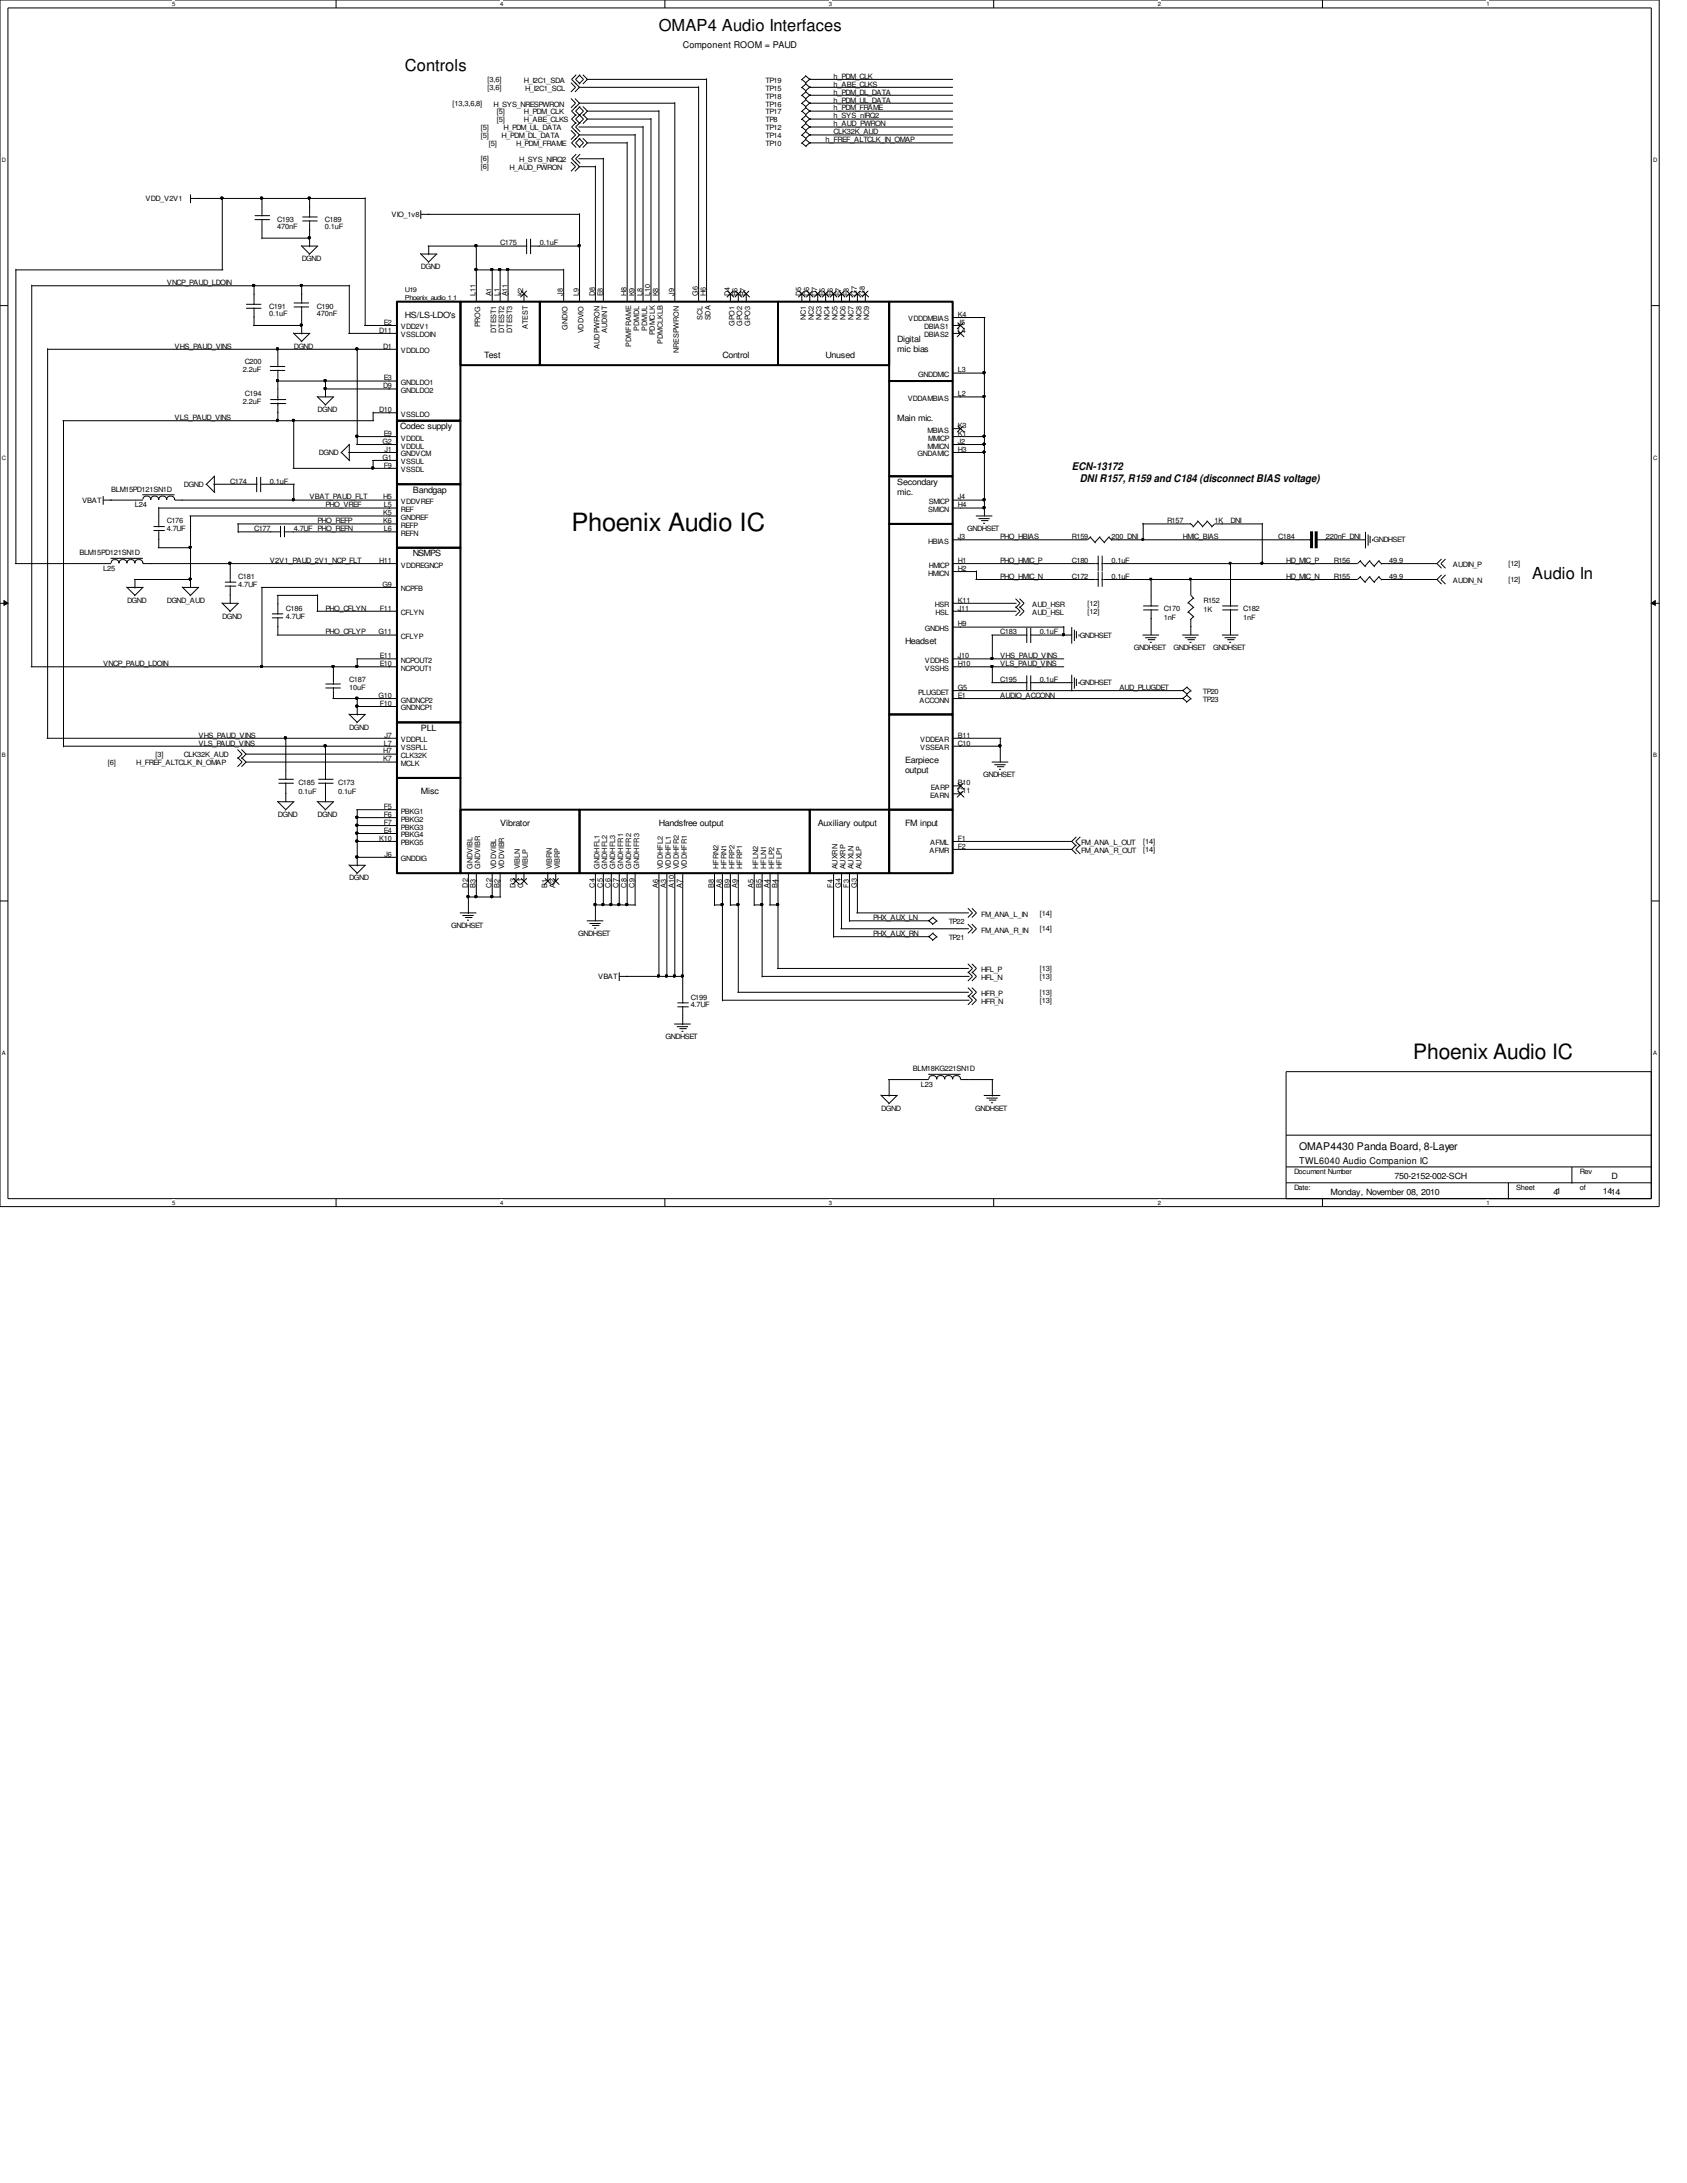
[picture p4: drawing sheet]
<svg xmlns="http://www.w3.org/2000/svg" width="216mm" height="279mm" viewBox="0 0 216 279" stroke-linecap="round" stroke-linejoin="round" font-family="sans-serif">
<defs><g id="words">
<text font-size="3.2" x="73.2" y="67.9">Phoenix Audio IC</text>
<text font-size="2.7" x="180.8" y="135.6">Phoenix Audio IC</text>
<g font-size="2.1">
<text x="84.3" y="4">OMAP4 Audio Interfaces</text>
<text x="51.8" y="9.1">Controls</text>
<text x="196.1" y="74.1">Audio In</text>
</g>
<g font-size="1.4">
<text x="137.2" y="60.2">ECN-13172</text>
<text x="138.2" y="61.7">DNI R157, R159 and C184 (disconnect BIAS voltage)</text>
<text x="166.3" y="147.2">OMAP4430 Panda Board, 8-Layer</text>
</g>
<g font-size="1.2">
<text x="87.4" y="6.2">Component ROOM = PAUD</text>
<text x="166.3" y="149">TWL6040 Audio Companion IC</text>
</g>
<g font-size="1.1">
<text x="51.8" y="40.7">HS/LS-LDO's</text>
<text x="62" y="45.8">Test</text>
<text x="92.5" y="45.8">Control</text>
<text x="105.7" y="45.8">Unused</text>
<text x="114.8" y="43.8">Digital</text>
<text x="114.8" y="45">mic bias</text>
<text x="114.8" y="53.9">Main mic.</text>
<text x="51.2" y="54.9">Codec supply</text>
<text x="52.8" y="63.1">Bandgap</text>
<text x="114.8" y="62.1">Secondary</text>
<text x="114.8" y="63.3">mic.</text>
<text x="52.8" y="71.2">NSMPS</text>
<text x="115.8" y="82.4">Headset</text>
<text x="53.8" y="93.6">PLL</text>
<text x="53.8" y="101.7">Misc</text>
<text x="115.8" y="97.6">Earpiece</text>
<text x="115.8" y="98.9">output</text>
<text x="64" y="105.7">Vibrator</text>
<text x="84.3" y="105.7">Handsfree output</text>
<text x="104.6" y="105.7">Auxiliary output</text>
<text x="115.8" y="105.7">FM input</text>
<text x="170.3" y="152.9">Monday, November 08, 2010</text>
<text x="178.5" y="150.9">750-2152-002-SCH</text>
<text x="198.8" y="152.9">41</text>
<text x="205.1" y="152.8">1414</text>
<text x="206.2" y="150.9">D</text>
</g>
<g font-size=".9">
<text x="62.4" y="11.5">[3,6]</text>
<text x="62.4" y="10.5">[3,6]</text>
<text x="67.1" y="10.6">H_I2C1_SDA</text>
<text x="67.2" y="11.6">H_I2C1_SCL</text>
<text x="98" y="11.6">TP15</text>
<text x="98" y="10.6">TP19</text>
<text x="106.7" y="11.1">h_ABE_CLKS</text>
<text x="106.7" y="10.1">h_PDM_CLK</text>
<text x="57.9" y="13.5">[13,3,6,8]</text>
<text x="61.6" y="16.6">[5]</text>
<text x="61.6" y="17.6">[5]</text>
<text x="63.2" y="13.6">H_SYS_NRESPWRON</text>
<text x="63.6" y="15.6">[5]</text>
<text x="63.6" y="14.6">[5]</text>
<text x="64.2" y="17.7">H_PDM_DL_DATA</text>
<text x="64.4" y="16.7">H_PDM_UL_DATA</text>
<text x="67.1" y="15.7">H_ABE_CLKS</text>
<text x="67.1" y="14.6">H_PDM_CLK</text>
<text x="98" y="15.7">TP8</text>
<text x="98" y="12.6">TP18</text>
<text x="98" y="17.7">TP14</text>
<text x="98" y="14.6">TP17</text>
<text x="98" y="16.7">TP12</text>
<text x="98" y="13.6">TP16</text>
<text x="106.7" y="17.2">CLK32K_AUD</text>
<text x="106.7" y="16.2">h_AUD_PWRON</text>
<text x="106.7" y="12.1">h_PDM_DL_DATA</text>
<text x="106.7" y="14.1">h_PDM_FRAME</text>
<text x="106.7" y="13.1">h_PDM_UL_DATA</text>
<text x="106.7" y="15.2">h_SYS_nIRQ2</text>
<text x="61.6" y="21.7">[6]</text>
<text x="61.6" y="20.7">[6]</text>
<text x="62.6" y="18.6">[5]</text>
<text x="65.2" y="21.8">H_AUD_PWRON</text>
<text x="66" y="18.7">H_PDM_FRAME</text>
<text x="66.5" y="20.7">H_SYS_NIRQ2</text>
<text x="98" y="18.7">TP10</text>
<text x="105.7" y="18.2">h_FREF_ALTCLK_IN_OMAP</text>
<text x="18.6" y="25.7">VDD_V2V1</text>
<text x="35.5" y="28.4">C193</text>
<text x="35.5" y="29.3">470nF</text>
<text x="41.6" y="28.4">C189</text>
<text x="41.6" y="29.3">0.1uF</text>
<text x="50.1" y="27.8">VIO_1v8</text>
<text x="38.6" y="33.4">DGND</text>
<text x="53.8" y="34.5">DGND</text>
<text x="64" y="31.4">C175</text>
<text x="69.1" y="31.4">0.1uF</text>
<text x="21.3" y="36.5">VNCP_PAUD_LDOIN</text>
<text x="34.5" y="39.5">C191</text>
<text x="34.5" y="40.5">0.1uF</text>
<text x="40.6" y="39.5">C190</text>
<text x="40.6" y="40.5">470nF</text>
<text x="49.1" y="41.6">E2</text>
<text x="60.9" y="37.9" transform="rotate(-90 60.9 37.9)">L11</text>
<text x="61.5" y="41.9" transform="rotate(-90 61.5 41.9)">PROG</text>
<text x="62.9" y="37.9" transform="rotate(-90 62.9 37.9)">A1</text>
<text x="63.9" y="37.9" transform="rotate(-90 63.9 37.9)">L1</text>
<text x="64.9" y="37.9" transform="rotate(-90 64.9 37.9)">A11</text>
<text x="67" y="37.9" transform="rotate(-90 67 37.9)">K2</text>
<text x="72.1" y="37.9" transform="rotate(-90 72.1 37.9)">J8</text>
<text x="74.1" y="37.9" transform="rotate(-90 74.1 37.9)">L9</text>
<text x="76.1" y="37.9" transform="rotate(-90 76.1 37.9)">D8</text>
<text x="77.1" y="37.9" transform="rotate(-90 77.1 37.9)">E8</text>
<text x="80.2" y="37.9" transform="rotate(-90 80.2 37.9)">H8</text>
<text x="81.2" y="37.9" transform="rotate(-90 81.2 37.9)">K9</text>
<text x="82.2" y="37.9" transform="rotate(-90 82.2 37.9)">L8</text>
<text x="83.2" y="37.9" transform="rotate(-90 83.2 37.9)">L10</text>
<text x="84.2" y="37.9" transform="rotate(-90 84.2 37.9)">K8</text>
<text x="86.3" y="37.9" transform="rotate(-90 86.3 37.9)">J9</text>
<text x="89.3" y="37.9" transform="rotate(-90 89.3 37.9)">G6</text>
<text x="89.9" y="40.9" transform="rotate(-90 89.9 40.9)">SCL</text>
<text x="90.3" y="37.9" transform="rotate(-90 90.3 37.9)">H6</text>
<text x="90.9" y="41" transform="rotate(-90 90.9 41)">SDA</text>
<text x="93.4" y="37.9" transform="rotate(-90 93.4 37.9)">D4</text>
<text x="94" y="41.7" transform="rotate(-90 94 41.7)">GPO1</text>
<text x="94.4" y="37.9" transform="rotate(-90 94.4 37.9)">B6</text>
<text x="95" y="41.7" transform="rotate(-90 95 41.7)">GPO2</text>
<text x="95.4" y="37.9" transform="rotate(-90 95.4 37.9)">B7</text>
<text x="96" y="41.7" transform="rotate(-90 96 41.7)">GPO3</text>
<text x="102.5" y="37.9" transform="rotate(-90 102.5 37.9)">D5</text>
<text x="103.1" y="41" transform="rotate(-90 103.1 41)">NC1</text>
<text x="103.5" y="37.9" transform="rotate(-90 103.5 37.9)">D6</text>
<text x="104.1" y="41" transform="rotate(-90 104.1 41)">NC2</text>
<text x="104.6" y="37.9" transform="rotate(-90 104.6 37.9)">D7</text>
<text x="105.2" y="41" transform="rotate(-90 105.2 41)">NC3</text>
<text x="105.6" y="37.9" transform="rotate(-90 105.6 37.9)">E5</text>
<text x="106.2" y="41" transform="rotate(-90 106.2 41)">NC4</text>
<text x="106.6" y="37.9" transform="rotate(-90 106.6 37.9)">E6</text>
<text x="107.2" y="41" transform="rotate(-90 107.2 41)">NC5</text>
<text x="107.6" y="37.9" transform="rotate(-90 107.6 37.9)">E7</text>
<text x="108.2" y="41" transform="rotate(-90 108.2 41)">NC6</text>
<text x="108.6" y="37.9" transform="rotate(-90 108.6 37.9)">F8</text>
<text x="109.2" y="41" transform="rotate(-90 109.2 41)">NC7</text>
<text x="109.6" y="37.9" transform="rotate(-90 109.6 37.9)">G7</text>
<text x="110.2" y="41" transform="rotate(-90 110.2 41)">NC8</text>
<text x="110.7" y="37.9" transform="rotate(-90 110.7 37.9)">G8</text>
<text x="111.3" y="41" transform="rotate(-90 111.3 41)">NC9</text>
<text x="116.2" y="41.1">VDDDMBIAS</text>
<text x="122.6" y="40.6">K4</text>
<text x="122.6" y="41.6">J5</text>
<text x="22.4" y="44.6">VHS_PAUD_VINS</text>
<text x="31.1" y="47.7">2.2uF</text>
<text x="31.3" y="46.7">C200</text>
<text x="37.6" y="44.6">DGND</text>
<text x="48.5" y="42.6">D11</text>
<text x="49" y="44.6">D1</text>
<text x="51.3" y="45.2">VDDLDO</text>
<text x="51.3" y="42.2">VDD2V1</text>
<text x="51.3" y="43.2">VSSLDOIN</text>
<text x="63.5" y="42.7" transform="rotate(-90 63.5 42.7)">DTEST1</text>
<text x="64.5" y="42.7" transform="rotate(-90 64.5 42.7)">DTEST2</text>
<text x="65.5" y="42.7" transform="rotate(-90 65.5 42.7)">DTEST3</text>
<text x="67.6" y="42.1" transform="rotate(-90 67.6 42.1)">ATEST</text>
<text x="72.6" y="42.2" transform="rotate(-90 72.6 42.2)">GNDIO</text>
<text x="74.7" y="42.7" transform="rotate(-90 74.7 42.7)">VDDVIO</text>
<text x="76.7" y="44.6" transform="rotate(-90 76.7 44.6)">AUDPWRON</text>
<text x="77.7" y="42.6" transform="rotate(-90 77.7 42.6)">AUDINT</text>
<text x="80.8" y="44.4" transform="rotate(-90 80.8 44.4)">PDMFRAME</text>
<text x="81.8" y="42.3" transform="rotate(-90 81.8 42.3)">PDMDL</text>
<text x="82.8" y="42.3" transform="rotate(-90 82.8 42.3)">PDMUL</text>
<text x="83.8" y="42.9" transform="rotate(-90 83.8 42.9)">PDMCLK</text>
<text x="84.8" y="44" transform="rotate(-90 84.8 44)">PDMCLKLB</text>
<text x="86.9" y="45.2" transform="rotate(-90 86.9 45.2)">NRESPWRON</text>
<text x="118.3" y="43.2">DBIAS2</text>
<text x="118.3" y="42.2">DBIAS1</text>
<text x="122.6" y="42.6">L4</text>
<text x="122.6" y="47.7">L3</text>
<text x="22.4" y="53.8">VLS_PAUD_VINS</text>
<text x="31.1" y="51.7">2.2uF</text>
<text x="31.3" y="50.7">C194</text>
<text x="40.6" y="52.7">DGND</text>
<text x="48.5" y="52.7">D10</text>
<text x="49" y="49.7">D9</text>
<text x="49.1" y="48.7">E3</text>
<text x="51.3" y="49.3">GNDLDO1</text>
<text x="51.3" y="53.3">VSSLDO</text>
<text x="51.3" y="50.3">GNDLDO2</text>
<text x="116.2" y="51.3">VDDAMBIAS</text>
<text x="117.5" y="48.3">GNDDMIC</text>
<text x="122.6" y="50.7">L2</text>
<text x="40.8" y="58.3">DGND</text>
<text x="48.9" y="56.8">G2</text>
<text x="48.9" y="58.8">G1</text>
<text x="49.1" y="55.8">E9</text>
<text x="49.1" y="59.9">F9</text>
<text x="49.2" y="57.8">J1</text>
<text x="51.3" y="56.4">VDDDL</text>
<text x="51.3" y="57.4">VDDUL</text>
<text x="51.3" y="58.4">GNDVCM</text>
<text x="51.3" y="59.4">VSSUL</text>
<text x="117.4" y="58.4">GNDAMIC</text>
<text x="118.7" y="57.4">MMICN</text>
<text x="118.7" y="55.4">MBIAS</text>
<text x="118.8" y="56.4">MMICP</text>
<text x="122.6" y="56.8">J2</text>
<text x="122.6" y="55.8">K1</text>
<text x="122.6" y="54.8">K3</text>
<text x="122.6" y="57.8">H3</text>
<text x="10.5" y="64.3">VBAT</text>
<text x="14.2" y="62.9">BLM15PD121SN1D</text>
<text x="17.3" y="64.9">L24</text>
<text x="23.5" y="62.3">DGND</text>
<text x="29.5" y="61.9">C174</text>
<text x="34.5" y="61.9">0.1uF</text>
<text x="39.6" y="63.9">VBAT_PAUD_FLT</text>
<text x="41.7" y="64.9">PHO_VREF</text>
<text x="49" y="63.9">H5</text>
<text x="49" y="66">K5</text>
<text x="49.1" y="64.9">L5</text>
<text x="51.3" y="64.5">VDDVREF</text>
<text x="51.3" y="65.5">REF</text>
<text x="51.3" y="60.5">VSSDL</text>
<text x="118.8" y="65.5">SMICN</text>
<text x="118.9" y="64.5">SMICP</text>
<text x="122.6" y="64.9">H4</text>
<text x="122.6" y="63.9">J4</text>
<text x="10.2" y="71">BLM15PD121SN1D</text>
<text x="21.3" y="67">C176</text>
<text x="21.3" y="68">4.7UF</text>
<text x="32.5" y="68">C177</text>
<text x="37.6" y="68">4.7UF PHO_REFN</text>
<text x="40.6" y="67">PHO_REFP</text>
<text x="49" y="67">K6</text>
<text x="49.1" y="68">L6</text>
<text x="51.3" y="66.5">GNDREF</text>
<text x="51.3" y="67.6">REFP</text>
<text x="51.3" y="68.6">REFN</text>
<text x="118.8" y="69.6">HBIAS</text>
<text x="122.6" y="69">J3</text>
<text x="123.8" y="68">GNDHSET</text>
<text x="128" y="69">PHO_HBIAS</text>
<text x="137.2" y="69">R159</text>
<text x="142.2" y="69">200 DNI</text>
<text x="149.4" y="67">R157</text>
<text x="151.4" y="69">HMIC_BIAS</text>
<text x="155.4" y="67">1K</text>
<text x="157.5" y="67">DNI</text>
<text x="163.6" y="69">C184</text>
<text x="169.7" y="69">220nF DNI</text>
<text x="175.8" y="69.4">GNDHSET</text>
<text x="13.2" y="73.1">L25</text>
<text x="16.3" y="77.1">DGND</text>
<text x="21.3" y="77.1">DGND_AUD</text>
<text x="30.5" y="74.1">C181</text>
<text x="30.5" y="75.1">4.7UF</text>
<text x="34.5" y="72.1">V2V1_PAUD_2V1_NCP_FLT</text>
<text x="48.5" y="72.1">H11</text>
<text x="48.9" y="75.1">G9</text>
<text x="51.3" y="72.6">VDDREGNCP</text>
<text x="51.3" y="75.7">NCPFB</text>
<text x="118.8" y="73.7">HMICN</text>
<text x="118.9" y="72.6">HMICP</text>
<text x="119.6" y="77.7">HSR</text>
<text x="122.6" y="77.1">K11</text>
<text x="122.6" y="73.1">H2</text>
<text x="122.6" y="72.1">H1</text>
<text x="128" y="74.1">PHO_HMIC_N</text>
<text x="128" y="72.1">PHO_HMIC_P</text>
<text x="132.1" y="77.6">AUD_HSR</text>
<text x="137.2" y="72.1">C180</text>
<text x="137.2" y="74.1">C172</text>
<text x="139.2" y="77.6">[12]</text>
<text x="142.2" y="72.1">0.1uF</text>
<text x="142.2" y="74.1">0.1uF</text>
<text x="154" y="77.1">R152</text>
<text x="164.6" y="74.1">HD_MIC_N</text>
<text x="164.6" y="72.1">HD_MIC_P</text>
<text x="170.7" y="72.1">R156</text>
<text x="170.7" y="74.1">R155</text>
<text x="177.8" y="72.1">49.9</text>
<text x="177.8" y="74.1">49.9</text>
<text x="185.9" y="72.6">AUDIN_P</text>
<text x="185.9" y="74.6">AUDIN_N</text>
<text x="193" y="72.5">[12]</text>
<text x="193" y="74.5">[12]</text>
<text x="28.4" y="79.2">DGND</text>
<text x="36.6" y="78.1">C186</text>
<text x="36.6" y="79.2">4.7UF</text>
<text x="41.7" y="78.1">PHO_CFLYN</text>
<text x="41.7" y="81.2">PHO_CFLYP</text>
<text x="48.4" y="81.2">G11</text>
<text x="48.6" y="78.1">F11</text>
<text x="51.3" y="78.7">CFLYN</text>
<text x="51.3" y="81.8">CFLYP</text>
<text x="118.4" y="80.8">GNDHS</text>
<text x="119.7" y="78.7">HSL</text>
<text x="122.6" y="78.1">J11</text>
<text x="122.6" y="80.2">H9</text>
<text x="128" y="81.2">C183</text>
<text x="132.1" y="78.7">AUD_HSL</text>
<text x="133.1" y="81.2">0.1uF</text>
<text x="138.2" y="81.6">GNDHSET</text>
<text x="139.2" y="78.6">[12]</text>
<text x="145.1" y="83.2">GNDHSET</text>
<text x="148.9" y="78.1">C170</text>
<text x="148.9" y="79.3">1nF</text>
<text x="150.2" y="83.2">GNDHSET</text>
<text x="154" y="78.3">1K</text>
<text x="155.3" y="83.2">GNDHSET</text>
<text x="159.1" y="78.1">C182</text>
<text x="159.1" y="79.3">1nF</text>
<text x="13.2" y="85.3">VNCP_PAUD_LDOIN</text>
<text x="44.7" y="87.3">C187</text>
<text x="44.7" y="88.3">10uF</text>
<text x="48.4" y="89.3">G10</text>
<text x="48.6" y="85.3">E10</text>
<text x="48.6" y="84.2">E11</text>
<text x="51.3" y="85.9">NCPOUT1</text>
<text x="51.3" y="84.8">NCPOUT2</text>
<text x="51.3" y="89.9">GNDNCP2</text>
<text x="117.5" y="88.9">PLUGDET</text>
<text x="117.7" y="89.9">ACCONN</text>
<text x="118.4" y="84.8">VDDHS</text>
<text x="118.4" y="85.9">VSSHS</text>
<text x="122.6" y="85.3">H10</text>
<text x="122.6" y="84.2">J10</text>
<text x="122.6" y="88.3">G5</text>
<text x="122.6" y="89.3">E1</text>
<text x="128" y="87.3">C195</text>
<text x="128" y="85.3">VLS_PAUD_VINS</text>
<text x="128" y="89.3">AUDIO_ACCONN</text>
<text x="128" y="84.2">VHS_PAUD_VINS</text>
<text x="133.1" y="87.3">0.1uF</text>
<text x="138.2" y="87.7">GNDHSET</text>
<text x="143.3" y="88.3">AUD_PLUGDET</text>
<text x="153.9" y="88.8">TP20</text>
<text x="153.9" y="89.8">TP23</text>
<text x="25.4" y="94.4">VHS_PAUD_VINS</text>
<text x="25.4" y="95.4">VLS_PAUD_VINS</text>
<text x="44.7" y="93.4">DGND</text>
<text x="48.6" y="90.3">F10</text>
<text x="49.1" y="95.4">L7</text>
<text x="49.2" y="94.4">J7</text>
<text x="51.3" y="95">VDDPLL</text>
<text x="51.3" y="90.9">GNDNCP1</text>
<text x="117.8" y="95">VDDEAR</text>
<text x="122.6" y="95.4">C10</text>
<text x="122.6" y="94.4">B11</text>
<text x="13.8" y="97.9">[6]</text>
<text x="17.4" y="98">H_FREF_ALTCLK_IN_OMAP</text>
<text x="19.9" y="96.9">[3]</text>
<text x="23.5" y="96.9">CLK32K_AUD</text>
<text x="38.2" y="100.5">C185</text>
<text x="38.2" y="101.7">0.1uF</text>
<text x="43.3" y="100.5">C173</text>
<text x="43.3" y="101.7">0.1uF</text>
<text x="49" y="97.5">K7</text>
<text x="49" y="96.4">H7</text>
<text x="51.3" y="98">MCLK</text>
<text x="51.3" y="97">CLK32K</text>
<text x="51.3" y="96">VSSPLL</text>
<text x="117.8" y="96">VSSEAR</text>
<text x="119.1" y="101.1">EARP</text>
<text x="122.6" y="100.5">B10</text>
<text x="122.6" y="101.5">C11</text>
<text x="125.8" y="99.5">GNDHSET</text>
<text x="35.6" y="104.6">DGND</text>
<text x="40.6" y="104.6">DGND</text>
<text x="48.5" y="107.6">K10</text>
<text x="49.1" y="103.5">F5</text>
<text x="49.1" y="104.6">F6</text>
<text x="49.1" y="105.6">F7</text>
<text x="49.1" y="106.6">E4</text>
<text x="51.3" y="104.1">PBKG1</text>
<text x="51.3" y="105.2">PBKG2</text>
<text x="51.3" y="106.2">PBKG3</text>
<text x="51.3" y="107.2">PBKG4</text>
<text x="119" y="102.1">EARN</text>
<text x="122.6" y="107.6">F1</text>
<text x="44.7" y="112.7">DGND</text>
<text x="49.2" y="109.6">J6</text>
<text x="51.3" y="110.2">GNDDIG</text>
<text x="51.3" y="108.2">PBKG5</text>
<text x="59.9" y="113.6" transform="rotate(-90 59.9 113.6)">D2</text>
<text x="60.5" y="111.3" transform="rotate(-90 60.5 111.3)">GNDVIBL</text>
<text x="60.9" y="113.6" transform="rotate(-90 60.9 113.6)">B3</text>
<text x="61.5" y="111.3" transform="rotate(-90 61.5 111.3)">GNDVIBR</text>
<text x="62.9" y="113.6" transform="rotate(-90 62.9 113.6)">C2</text>
<text x="63.5" y="111.3" transform="rotate(-90 63.5 111.3)">VDDVIBL</text>
<text x="63.9" y="113.6" transform="rotate(-90 63.9 113.6)">B2</text>
<text x="64.5" y="111.3" transform="rotate(-90 64.5 111.3)">VDDVIBR</text>
<text x="66" y="113.6" transform="rotate(-90 66 113.6)">D3</text>
<text x="66.5" y="111.3" transform="rotate(-90 66.5 111.3)">VIBLN</text>
<text x="67" y="113.6" transform="rotate(-90 67 113.6)">C1</text>
<text x="67.6" y="111.3" transform="rotate(-90 67.6 111.3)">VIBLP</text>
<text x="70" y="113.6" transform="rotate(-90 70 113.6)">B1</text>
<text x="70.6" y="111.3" transform="rotate(-90 70.6 111.3)">VIBRN</text>
<text x="71" y="113.6" transform="rotate(-90 71 113.6)">A2</text>
<text x="71.6" y="111.3" transform="rotate(-90 71.6 111.3)">VIBRP</text>
<text x="76.1" y="113.6" transform="rotate(-90 76.1 113.6)">C4</text>
<text x="76.7" y="111.3" transform="rotate(-90 76.7 111.3)">GNDHFL1</text>
<text x="77.1" y="113.6" transform="rotate(-90 77.1 113.6)">C5</text>
<text x="77.7" y="111.3" transform="rotate(-90 77.7 111.3)">GNDHFL2</text>
<text x="78.1" y="113.6" transform="rotate(-90 78.1 113.6)">C6</text>
<text x="78.7" y="111.3" transform="rotate(-90 78.7 111.3)">GNDHFL3</text>
<text x="79.2" y="113.6" transform="rotate(-90 79.2 113.6)">C7</text>
<text x="79.8" y="111.3" transform="rotate(-90 79.8 111.3)">GNDHFR1</text>
<text x="80.2" y="113.6" transform="rotate(-90 80.2 113.6)">C8</text>
<text x="80.8" y="111.3" transform="rotate(-90 80.8 111.3)">GNDHFR2</text>
<text x="81.2" y="113.6" transform="rotate(-90 81.2 113.6)">C9</text>
<text x="81.8" y="111.3" transform="rotate(-90 81.8 111.3)">GNDHFR3</text>
<text x="84.2" y="113.6" transform="rotate(-90 84.2 113.6)">A6</text>
<text x="84.8" y="111.3" transform="rotate(-90 84.8 111.3)">VDDHFL2</text>
<text x="85.3" y="113.6" transform="rotate(-90 85.3 113.6)">A3</text>
<text x="85.9" y="111.3" transform="rotate(-90 85.9 111.3)">VDDHFL1</text>
<text x="86.3" y="113.6" transform="rotate(-90 86.3 113.6)">A10</text>
<text x="86.9" y="111.3" transform="rotate(-90 86.9 111.3)">VDDHFR2</text>
<text x="87.3" y="113.6" transform="rotate(-90 87.3 113.6)">A7</text>
<text x="87.9" y="111.3" transform="rotate(-90 87.9 111.3)">VDDHFR1</text>
<text x="91.4" y="113.6" transform="rotate(-90 91.4 113.6)">B8</text>
<text x="91.9" y="111.3" transform="rotate(-90 91.9 111.3)">HFRN2</text>
<text x="92.4" y="113.6" transform="rotate(-90 92.4 113.6)">A8</text>
<text x="93" y="111.3" transform="rotate(-90 93 111.3)">HFRN1</text>
<text x="93.4" y="113.6" transform="rotate(-90 93.4 113.6)">B9</text>
<text x="94" y="111.3" transform="rotate(-90 94 111.3)">HFRP2</text>
<text x="94.4" y="113.6" transform="rotate(-90 94.4 113.6)">A9</text>
<text x="95" y="111.3" transform="rotate(-90 95 111.3)">HFRP1</text>
<text x="96.4" y="113.6" transform="rotate(-90 96.4 113.6)">A5</text>
<text x="97" y="111.3" transform="rotate(-90 97 111.3)">HFLN2</text>
<text x="97.5" y="113.6" transform="rotate(-90 97.5 113.6)">B5</text>
<text x="98" y="111.3" transform="rotate(-90 98 111.3)">HFLN1</text>
<text x="98.5" y="113.6" transform="rotate(-90 98.5 113.6)">A4</text>
<text x="99.1" y="111.3" transform="rotate(-90 99.1 111.3)">HFLP2</text>
<text x="99.5" y="113.6" transform="rotate(-90 99.5 113.6)">B4</text>
<text x="100.1" y="111.3" transform="rotate(-90 100.1 111.3)">HFLP1</text>
<text x="106.6" y="113.6" transform="rotate(-90 106.6 113.6)">F4</text>
<text x="107.2" y="111.3" transform="rotate(-90 107.2 111.3)">AUXRN</text>
<text x="107.6" y="113.6" transform="rotate(-90 107.6 113.6)">G4</text>
<text x="108.2" y="111.3" transform="rotate(-90 108.2 111.3)">AUXRP</text>
<text x="108.6" y="113.6" transform="rotate(-90 108.6 113.6)">F3</text>
<text x="109.2" y="111.3" transform="rotate(-90 109.2 111.3)">AUXLN</text>
<text x="109.6" y="113.6" transform="rotate(-90 109.6 113.6)">G3</text>
<text x="110.2" y="111.3" transform="rotate(-90 110.2 111.3)">AUXLP</text>
<text x="119" y="109.2">AFMR</text>
<text x="119" y="108.2">AFML</text>
<text x="122.6" y="108.6">F2</text>
<text x="138.3" y="108.1">FM_ANA_L_OUT</text>
<text x="138.3" y="109.1">FM_ANA_R_OUT</text>
<text x="146.3" y="108">[14]</text>
<text x="146.3" y="109.1">[14]</text>
<text x="57.7" y="118.8">GNDHSET</text>
<text x="74" y="119.8">GNDHSET</text>
<text x="111.8" y="117.8">PHX_AUX_LN</text>
<text x="111.8" y="119.8">PHX_AUX_RN</text>
<text x="121.4" y="118.3">TP22</text>
<text x="125.6" y="117.3">FM_ANA_L_IN</text>
<text x="125.6" y="119.4">FM_ANA_R_IN</text>
<text x="133.1" y="117.2">[14]</text>
<text x="133.1" y="119.2">[14]</text>
<text x="76.5" y="125.3">VBAT</text>
<text x="121.4" y="120.3">TP21</text>
<text x="125.6" y="124.5">HFL_P</text>
<text x="125.6" y="125.5">HFL_N</text>
<text x="133.1" y="124.3">[13]</text>
<text x="133.1" y="125.3">[13]</text>
<text x="88.4" y="127.9">C199</text>
<text x="88.4" y="128.9">4.7UF</text>
<text x="125.6" y="128.5">HFR_N</text>
<text x="125.6" y="127.5">HFR_P</text>
<text x="133.1" y="128.4">[13]</text>
<text x="133.1" y="127.3">[13]</text>
<text x="85.2" y="133">GNDHSET</text>
<text x="116.8" y="137.1">BLM18KG221SN1D</text>
<text x="112.8" y="142.2">DGND</text>
<text x="117.9" y="139.1">L23</text>
<text x="124.8" y="142.2">GNDHSET</text>
<text x="165.6" y="152.3">Date:</text>
<text x="165.6" y="150.3">Document Number</text>
<text x="194.1" y="152.3">Sheet</text>
<text x="202.2" y="150.3">Rev</text>
<text x="202.2" y="152.3">of</text>
</g>
<g font-size=".8">
<text x="22" y=".8">5</text>
<text x="64" y=".8">4</text>
<text x="106.1" y=".8">3</text>
<text x="148.2" y=".8">2</text>
<text x="190.2" y=".8">1</text>
<text x=".3" y="20.7">D</text>
<text x="211.6" y="20.7">D</text>
<text x="51.8" y="37.4">U19</text>
<text x="51.8" y="38.4">Phoenix_audio_1_1</text>
<text x=".3" y="58.8">C</text>
<text x="211.6" y="58.8">C</text>
<text x=".3" y="96.9">B</text>
<text x="211.6" y="96.9">B</text>
<text x=".3" y="135">A</text>
<text x="211.6" y="135">A</text>
<text x="22" y="154.2">5</text>
<text x="64" y="154.2">4</text>
<text x="106.1" y="154.2">3</text>
<text x="148.2" y="154.2">2</text>
<text x="190.2" y="154.2">1</text>
</g>
</g></defs>
<path d="M0 0h212.3v154.4h-212.3zM1 1h210.3v152.4h-210.3z" fill="none" stroke="#000" stroke-width=".13"/>
<g fill="#fff">
<path d="M22 .1h.4v.8h-.4z"/>
<path d="M22 153.5h.4v.8h-.4z"/>
</g>
<path d="M43 0v1M43 153.4v1" fill="none" stroke="#000" stroke-width=".13"/>
<g fill="#fff">
<path d="M64 .1h.3v.8h-.3z"/>
<path d="M64 153.5h.3v.8h-.3z"/>
</g>
<path d="M85.1 0v1M85.1 153.4v1" fill="none" stroke="#000" stroke-width=".13"/>
<g fill="#fff">
<path d="M106.1 .1h.3v.8h-.3z"/>
<path d="M106.1 153.5h.3v.8h-.3z"/>
</g>
<path d="M127.2 0v1M127.2 153.4v1" fill="none" stroke="#000" stroke-width=".13"/>
<g fill="#fff">
<path d="M148.2 .1h.3v.8h-.3z"/>
<path d="M148.2 153.5h.3v.8h-.3z"/>
</g>
<path d="M169.2 0v1M169.2 153.4v1" fill="none" stroke="#000" stroke-width=".13"/>
<g fill="#fff">
<path d="M190.2 .1h.4v.8h-.4z"/>
<path d="M190.2 153.5h.4v.8h-.4z"/>
<path d="M.3 20.1h.5v.8h-.5z"/>
<path d="M211.6 20.1h.5v.8h-.5z"/>
<path d="M.3 58.2h.5v.8h-.5z"/>
<path d="M211.6 58.2h.5v.8h-.5z"/>
</g>
<path d="M0 39.1h1M211.3 39.1h1" fill="none" stroke="#000" stroke-width=".13"/>
<g fill="#fff">
<path d="M.3 96.3h.4v.8h-.4z"/>
<path d="M211.6 96.3h.4v.8h-.4z"/>
</g>
<path d="M0 77.2h1M.5 76.9l.5 .3-.5 .3zM211.3 77.2l.5-.3v.6zM211.3 77.2h1" fill="none" stroke="#000" stroke-width=".13"/>
<path d="M.5 76.9l.5 .3-.5 .3zM211.3 77.2l.5-.3v.6z" fill="#000"/>
<g fill="#fff">
<path d="M.3 134.4h.4v.8h-.4z"/>
<path d="M211.6 134.4h.4v.8h-.4z"/>
</g>
<g fill="none" stroke="#000" stroke-width=".13">
<path d="M73.1 16.7l.6 .6-.6 .6M73.1 12.6l.6 .6-.6 .6M73.1 10.6l.6 .6-.6 .6M73.6 12.6l.6 .6-1 1 .5 .6M73.7 15.7l-.5 .6 1 1-1 1 .5 .6M73.7 19.7l-.5 .6 1 1-.6 .6M73.7 14.6l-.5 .6 .5 .6M73.7 9.6l-.5 .6 1 1-.6 .6M74.1 17.7l.6 .6-.6 .6M74.1 13.6l.6 .6-1 1 .6 .6M74.1 9.6l.6 .6-.6 .6M74.1 17.3h7.2"/>
<path d="M74.1 11.2h15.3M74.1 16.3h8.2M74.1 13.2h12.3M74.3 13.6l-.6 .6 1 1-1 1.1 .6 .5M74.3 19.7l-.6 .6 .6 .6M74.3 17.7l-.6 .6 .6 .6M74.3 9.6l-.6 .6 .6 .6M74.6 13.6l.6 .6-.6 .6M74.6 17.7l.6 .6-.6 .6M74.6 14.6l.6 .6-.6 .6M74.6 9.6l.6 .6-.6 .6M75.1 15.2h8.2"/>
<path d="M75.1 18.3h5.2M75.1 10.2h15.3M75.1 14.2h9.2M80.3 18.2v20.4M81.3 17.2v21.4M82.3 16.2v22.4M83.3 15.2v23.4M84.3 14.1v24.5M86.4 13.1v25.5M89.4 11.1v27.5M90.4 10.1v28.5M102.6 11.2l.6 .5"/>
<path d="M102.6 15.2l.6 .5M102.6 10.2l.6 .5M102.6 12.2l.6 .5M102.6 17.3l.6 .5M102.6 14.2l.6 .5M102.6 18.3l.6 .5M102.6 16.3l.6 .5M102.6 13.2l.6 .5M103 10.7l.6 .5M103 14.7l.6 .5M103 9.7l.6 .5M103 11.7l.6 .5"/>
<path d="M103 16.8l.6 .5M103 13.7l.6 .5M103 17.8l.6 .5M103 15.7l.6 .6M103 12.7l.6 .5M103.1 10.8l-.6 .5M103.1 14.8l-.6 .5M103.1 9.7l-.6 .5M103.1 11.8l-.6 .5M103.1 16.8l-.6 .6M103.1 13.8l-.6 .5M103.1 17.9l-.6 .5"/>
<path d="M103.1 15.8l-.6 .5M103.1 12.8l-.6 .5M103.5 17.3h18.4M103.5 11.2h18.4M103.5 15.2h18.4M103.5 16.3h18.4M103.5 18.3h18.4M103.5 10.2h18.4M103.5 14.2h18.4M103.5 12.2h18.4M103.5 13.2h18.4M103.6 11.2h.1"/>
<path d="M103.6 15.2h.1M103.6 10.2h.1M103.6 12.2h.1M103.6 17.3h.1M103.6 14.2h.1M103.6 18.3h.1M103.6 16.3h.1M103.6 13.2h.1M103.7 11.1l-.6 .5M103.7 15.2l-.6 .5M103.7 10.1l-.6 .5M103.7 12.1l-.6 .5"/>
<path d="M103.7 17.2l-.6 .5M103.7 14.1l-.6 .5M103.7 18.2l-.6 .5M103.7 16.2l-.6 .5M103.7 13.1l-.6 .5M2 34.5h26.5M2 34.5v37.6M4.1 36.5v48.8M4.1 36.6h40.6M24.4 25.4h22.3M24.4 24.9v1.1M28.3 25.2h.2v.2h-.2z"/>
<path d="M28.4 25.3v9.2M31.5 38.9h1.9M31.5 39.5h1.9M32.4 36.4h.1v.2h-.1zM32.5 36.6v2.4M32.5 39.4v2.3M32.6 28.1h1.9M32.6 27.6h1.9M33.4 25.2h.2v.2h-.2zM33.5 25.3v2.4M33.5 28v2.6M33.5 30.5h6.2"/>
<path d="M37.6 39.3h1.9M37.6 38.8h1.9M38.4 36.4h.2v.2h-.2zM38.5 31.4l1.1 1.1M38.6 31.5h2.1M38.6 36.6v2.3M38.6 39.2v3.6M38.7 27.8h1.9M38.7 28.3h1.9M39.5 30.3h.2v.2h-.2zM39.5 25.2h.2v.2h-.2zM39.6 25.4v2.5"/>
<path d="M39.6 28.2v3.4M40.6 31.5l-1.1 1.1M44.7 36.5v6.2M46.7 25.3v16.4M50.8 38.6h71.1v73.2h-71.1zM53.8 32.4l1.1 1.1M53.8 27.4h20.4M53.8 26.9v1.1M53.8 32.5h2.2M54.8 31.5h12.7M54.9 31.5v1.1M55.9 32.5l-1.1 1.1"/>
<path d="M60.8 31.3h.2v.2h-.2zM60.8 34.4h.2v.2h-.2zM60.9 34.5h11.2M61 31.4v7.2M62.8 34.4h.2v.2h-.2zM63 34.5v4.1M63.8 34.4h.2v.2h-.2zM64 34.5v4.1M64.9 34.4h.2v.2h-.2zM65 34.5v4.1M66.7 37.3l.8 .7M67.1 37.6v1"/>
<path d="M67.4 30.6v1.9M67.4 37.3l-.8 .7M67.8 31.5h6.4M67.9 30.6v1.9M72.1 34.5v4.1M73.1 20.7l.6 .6-.6 .6M74 31.3h.2v.2h-.2zM74.1 21.3h2.1M74.1 20.3h3.1M74.2 27.3v11.3M76.2 21.3v17.3M77.2 20.2v18.4"/>
<path d="M93.1 37.3l.8 .7M93.5 37.6v1M93.8 37.3l-.8 .7M94.1 37.3l.8 .7M94.5 37.6v1M94.8 37.3l-.7 .7M95.2 37.3l.7 .7M95.5 37.6v1M95.8 37.3l-.7 .7M102.3 37.3l.7 .7M102.6 37.6v1M103 37.3l-.8 .7"/>
<path d="M103.3 37.3l.8 .7M103.6 37.6v1M104 37.3l-.8 .7M104.3 37.3l.8 .7M104.6 37.6v1M105 37.3l-.8 .7M105.3 37.3l.8 .7M105.7 37.6v1M106 37.3l-.8 .7M106.3 37.3l.8 .7M106.7 37.6v1M107 37.3l-.7 .7"/>
<path d="M107.4 37.3l.7 .7M107.7 37.6v1M108 37.3l-.7 .7M108.4 37.3l.7 .7M108.7 37.6v1M109.1 37.3l-.8 .7M109.4 37.3l.8 .7M109.7 37.6v1M110.1 37.3l-.8 .7M110.4 37.3l.8 .7M110.7 37.6v1M111.1 37.3l-.8 .7"/>
<path d="M6.1 44.7h44.7M6.1 44.6v49.9M8 53.8h39.8M8.1 53.8v41.8M32.4 41.7h6.2M34.5 47.4h2M34.5 46.9h2M34.6 51.1h2M34.6 51.6h2M35.4 48.6h.2v.2h-.2zM35.4 44.5h.2v.2h-.2zM35.4 53.7h.2v.2h-.2z"/>
<path d="M35.6 44.6v2.4M35.6 47.3v3.9M35.6 51.6v2.2M35.6 48.8h15.2M37.4 53.7h.2v.2h-.2zM37.5 42.6l1.1 1.1M37.5 59.9h13.3M37.6 42.7h2.1M37.6 53.8v6.1M38.4 41.5h.2v.2h-.2zM39.6 42.7l-1.1 1.1M40.6 50.7l1.1 1.1"/>
<path d="M40.6 50.8h2.2M41.5 49.6h.2v.2h-.2zM41.5 48.6h.2v.2h-.2zM41.7 48.8v2M41.7 49.8h9.1M42.7 50.8l-1.1 1.1M43.7 57.9l1.1 1.1M44.6 42.7h6.2M44.6 57.9h6.2M44.7 56.8v2.1M44.7 56.9l-1.1 1.1M45.6 44.5h.2v.2h-.2z"/>
<path d="M45.6 55.7h.2v.2h-.2zM45.6 56.9h5.2M45.7 55.9h5.1M45.7 44.7v12.2M46.7 41.7h4.1M47.6 59.8h.2v.2h-.2zM47.7 58.9h3.1M47.8 52.8h3M47.8 52.7v1.1M47.8 58.9v1.1M121.9 42.7h1M121.9 50.8h4.1"/>
<path d="M121.9 55.9h4.1M121.9 41.7h1M121.9 56.9h4.2M121.9 57.9h4.1M121.9 40.6h4.2M121.9 54.9h1M121.9 47.8h4.2M122.6 42.3l.8 .8M122.6 54.5l.8 .8M122.6 41.3l.8 .8M123.3 42.3l-.8 .8M123.3 54.5l-.8 .8"/>
<path d="M123.3 41.3l-.8 .8M125.8 47.6h.2v.2h-.2zM125.8 50.6h.2v.2h-.2zM125.8 57.8h.2v.1h-.2zM125.8 56.7h.2v.2h-.2zM125.8 55.7h.2v.2h-.2zM126 40.6v25.4M1.9 72.1h12.3M13.2 64h5.1M13.2 63.5v1.1M14.1 71.5h4.2M14.2 72.1a.52 .52 0 0 1 .5-.5 .52 .52 0 0 1 .5 .5"/>
<path d="M15.2 72.1a.52 .52 0 0 1 .5-.5 .52 .52 0 0 1 .6 .5h-.1M16.2 75.1l1.1 1.1M16.3 72.1a.52 .52 0 0 1 .5-.5 .52 .52 0 0 1 .5 .5h-.1M16.3 75.2h2.1M17.2 74.2h7.2M17.3 72.1a.52 .52 0 0 1 .5-.5 .52 .52 0 0 1 .5 .5h-.1M17.3 74.2v1.1M18.2 63.3h4.2M18.3 63.9a.52 .52 0 0 1 .5-.4 .52 .52 0 0 1 .5 .4h-.1M18.3 75.2l-1.1 1.1M18.3 72.1h32.5M19.3 63.9a.52 .52 0 0 1 .5-.4 .52 .52 0 0 1 .5 .4h-.1"/>
<path d="M19.6 67.4h1.5M19.6 67.9h1.5M20.2 70.1h4.2M20.3 63.9a.52 .52 0 0 1 .5-.4 .52 .52 0 0 1 .5 .4M20.3 64.9v2.6M20.3 67.8v2.3M20.3 65h30.5M21.3 63.9a.52 .52 0 0 1 .5-.4 .52 .52 0 0 1 .6 .4h-.1M22.4 64h28.4M23.3 75.1l1.1 1.1M23.4 75.2h2.1M24.2 69.9h.2v.2h-.2z"/>
<path d="M24.2 74h.2v.2h-.2zM24.3 66h26.5M24.4 66v9.2M25.4 75.2l-1.1 1.1M26.4 62l1.1 1.1M27.3 62h5.6M27.4 60.9v2.1M27.4 61l-1.1 1.1M28.4 77.1l1.1 1.1M28.4 77.2h2.2M28.8 74.5h1.4M28.8 75h1.4"/>
<path d="M29.3 72h.2v.2h-.2zM29.5 72.1v2.5M29.5 74.9v2.3M30.4 67.1h20.4M30.5 77.2l-1.1 1.1M30.5 68.1h5.5M30.5 67.1v1.1M32.9 61v2M33.3 62h4.4M33.4 61v2M33.4 75.2h17.4M33.5 75.2v10.2"/>
<path d="M34.8 78.6h1.4M34.8 79.1h1.4M35.5 76.2h5.1M35.6 76.2v2.5M35.6 79v2.3M35.9 67.3v1.4M36.3 68.1h14.5M36.4 67.3v1.4M37.4 63.8h.2v.2h-.2zM37.6 62v2.1M40.6 78.2h10.2M40.6 76.1v2.1"/>
<path d="M121.9 64h4.2M121.9 77.2h8.1M121.9 72.1h18.7M121.9 78.2h8.1M121.9 73.2h3.1M121.9 65h4.2M124.9 66h2.1M124.9 74.2h15.7M125 73.1v1.1M125.2 66.4h1.5M125.6 66.6h.9M125.8 67h.3"/>
<path d="M125.8 63.8h.2v.2h-.2zM125.8 64.9h.2v.2h-.2zM130 76.6l.6 .6-.6 .6M130 77.6l.6 .6-.6 .6M130.5 76.6l.6 .6-.6 .6M130.5 77.6l.6 .6-.6 .6M139.5 68.7l.7 .8M139.6 68.7l-.4 .4h-17.3M140.5 71.1v2M140.5 73.2v1.9M140.7 68.7l.7 .8M140.8 68.7l-.7 .7"/>
<path d="M141.1 71.1v2M141.1 73.2v1.9M141.9 68.7l.4 .5M142 68.7l-.7 .7M142.2 69.1h25.6M146.1 68.9h.2v.2h-.2zM146.2 67.1h6.2M146.3 77.6h2M146.3 78.1h2M146.3 67v2.1M147.2 74h.2v.2h-.2zM147.3 74.1v3.5"/>
<path d="M147.3 78v3.3M152.1 78.3l.7 .7M152.1 77.1l.7 .7M152.2 74h.2v.2h-.2zM152.3 67l.4 .4M152.4 74.1v2.1l.4 .4M152.4 79.2v2.1M152.7 78.9l-.4 .4M152.7 76.5l-.7 .7M152.7 77.7l-.7 .7M153.2 66.6l.7 .8M153.3 66.7l-.6 .8"/>
<path d="M154.4 66.6l.7 .8M154.5 66.7l-.7 .8M156.5 77.6h1.9M156.5 78.1h1.9M157.3 72h.2v.2h-.2zM157.5 72.1v5.5M157.5 78v3.3M161.4 72h.2v.2h-.2zM161.5 67.1h-6.1l-.4 .4M161.5 67v5.1M167.7 68.1h.3v2h-.3zM168.3 68.1h.3v2h-.3z"/>
<path d="M168.4 69.1h6.4M174.1 71.8l.7 .8M174.1 73.8l.7 .8M174.2 71.7l-.5 .4h-32.7M174.2 73.7l-.5 .5h-32.7M174.8 68.1v2.1M175.1 68.4v1.5M175.3 71.8l.6 .8M175.3 73.8l.6 .8M175.3 68.6v.9M175.3 71.7l-.6 .8M175.3 73.7l-.6 .8"/>
<path d="M175.7 69v.3M176.4 71.8l.5 .4M176.4 73.8l.5 .5M176.5 71.7l-.6 .8M176.5 73.7l-.6 .8M176.8 72.1h7.1M176.8 74.2h7.1M183.9 72.1l.6 .6M183.9 74.2l.6 .6M184.5 71.5l-.6 .6M184.5 73.6l-.6 .6M185 71.5l-.6 .6 .6 .6"/>
<path d="M185 73.6l-.6 .6 .6 .6M4 85.3h46.8M6 94.5h44.8M8.1 95.5h42.7M30.4 95.9l.6 .6-.6 .6M30.4 96.9l.6 .6-.6 .6M30.9 95.9l.6 .6-.6 .6M30.9 96.9l.6 .6-.6 .6M31.4 97.5h19.4M31.4 96.5h19.4M33.4 85.2h.2v.2h-.2zM35.5 81.3h15.3"/>
<path d="M35.6 99.7h2M36.4 94.3h.2v.2h-.2zM36.6 94.4v5.4M40.7 99.7h2M41.5 95.3h.2v.2h-.2zM41.7 88.1h1.9M41.7 87.5h1.9M41.7 95.4v4.4M42.5 85.2h.2v.2h-.2zM42.6 89.4h8.2M42.7 85.3v2.3M42.7 88v1.4"/>
<path d="M44.6 91.4l1.1 1.1M44.7 91.4h2.1M45.6 90.3h.2v.2h-.2zM45.6 89.2h.2v.2h-.2zM45.6 85.2h.2v.2h-.2zM45.6 84.3h5.2M45.6 90.4h5.2M45.7 84.3v1.1M45.7 89.4v2.1M46.7 91.4l-1.1 1.1M121.9 95.5h6.1M121.9 94.5h6.2"/>
<path d="M121.9 85.3h14.2M121.9 84.3h14.2M121.9 80.3h14.2M121.9 89.4h29.5M121.9 88.4h29.5M126.8 84.2h.2v.2h-.2zM126.8 85.2h.2v.2h-.2zM126.9 97.5h2.1M126.9 81.3h4.6M126.9 87.4h4.6M127 81.3v3.1M127 85.3v2.1"/>
<path d="M127.3 97.9h1.4M127.6 98.1h.9M127.8 98.5h.3M127.9 95.3h.1v.2h-.1zM128 94.5v3M131.4 80.3v2M131.4 86.4v2M131.8 81.3h5.4M131.8 87.4h5.4M131.9 80.3v2M131.9 86.4v2M136 81.1h.2v.2h-.2z"/>
<path d="M136.1 80.2v1.1M137.2 80.3v2.1M137.2 86.4v2.1M137.5 80.6v1.4M137.5 86.7v1.4M137.8 80.8v.9M137.8 86.9v.9M138.1 81.2v.2M138.1 87.3v.2M146.2 81.3h2.1M146.6 81.6h1.4M146.9 81.9h.9"/>
<path d="M147.2 82.2h.2M151.3 81.3h2.1M151.3 88.3l.6 .5M151.3 89.3l.6 .5M151.4 88.4h.1M151.4 89.4h.1M151.6 81.6h1.5M151.9 88l.6 .5M151.9 89l.6 .5M152 81.9h.9M152 87.9l-.6 .5M152 88.9l-.6 .5"/>
<path d="M152.2 82.2h.3M152.4 88.4l-.6 .5M152.4 89.4l-.6 .5M156.4 81.3h2.1M156.7 81.6h1.5M157.1 81.9h.9M157.3 82.2h.3M0 115.3h1M35.5 102.5l1.1 1.1M35.6 102.6h2.1M35.6 100.2h2M36.6 100.2v2.4"/>
<path d="M37.6 102.6l-1.1 1.1M40.6 102.5l1.1 1.1M40.6 102.6h2.2M40.7 100.2h2M41.7 100.2v2.4M42.7 102.6l-1.1 1.1M44.6 110.7l1.1 1.1M44.7 110.7h2.1M45.6 106.5h.2v.2h-.2zM45.6 105.5h.2v.2h-.2zM45.6 104.5h.2v.2h-.2zM45.6 107.5h.2v.2h-.2z"/>
<path d="M45.6 109.6h.2v.2h-.2zM45.6 107.7h5.2M45.6 103.6h5.2M45.6 109.7h5.2M45.6 106.7h5.2M45.7 104.6h5.1M45.7 105.7h5.1M45.7 103.6v7.2M46.7 110.7l-1.1 1.1M58.8 116.8h2.2M59.2 117.2h1.4M59.5 117.4h1"/>
<path d="M59.8 117.8h.2M59.8 114.6h.2v.2h-.2zM59.9 114.8h4.2M59.9 111.8v5.1M60.8 114.6h.2v.2h-.2zM61 111.8v3M62.8 114.6h.2v.2h-.2zM63 111.8v3.1M64 111.8v3M65.7 112.4l.8 .8M66 111.8v1M66.4 112.4l-.8 .8"/>
<path d="M66.7 112.4l.8 .8M67.1 111.8v1M67.4 112.4l-.8 .8M69.8 112.4l.7 .8M70.1 111.8v1M70.4 112.4l-.7 .8M70.8 112.4l.7 .8M71.1 111.8v1M71.5 112.4l-.8 .8M75.1 117.9h2.1M75.4 118.2h1.5M75.8 118.4h.9"/>
<path d="M76 118.8h.3M76 115.7h.2v.2h-.2zM76.1 115.8h5.2M76.2 111.8v6.1M77.1 115.7h.1v.2h-.1zM77.2 111.8v4M78.1 115.7h.2v.2h-.2zM78.2 111.8v4M79.1 115.7h.2v.2h-.2zM79.2 111.8v4M80.1 115.7h.2v.2h-.2zM80.3 111.8v4"/>
<path d="M81.3 111.8v4.1M84.3 111.8v13.2M85.3 111.8v13.3M86.4 111.8v13.3M87.4 111.8v16.6M91.4 111.8v4.1M91.4 115.8h1.1M92.3 115.7h.2v.2h-.2zM92.5 111.8v16.3M93.5 111.8v4.1M93.5 115.8h1.1M94.3 115.7h.2v.2h-.2z"/>
<path d="M94.5 111.8v15.2M96.5 111.8v4.1M96.5 115.8h1.1M97.4 115.7h.2v.2h-.2zM97.5 111.8v13.3M98.5 115.8h1.1M98.6 111.8v4M99.4 115.7h.2v.2h-.2zM99.6 111.8v12.2M106.7 111.8v8.2M106.7 119.9h12.3M107.6 118.9h16.4"/>
<path d="M107.7 111.8v7.1M108.7 117.9h10.3M108.7 111.8v6.1M109.6 116.8h14.4M109.7 111.8v5M118.8 119.8l.6 .5M118.8 117.8l.6 .5M118.9 119.9h.1M118.9 117.9h.1M119.4 119.5l.6 .5M119.4 117.4l.6 .5M119.5 119.4l-.6 .5"/>
<path d="M119.5 117.3l-.6 .6M119.9 119.9l-.6 .5M119.9 117.9l-.6 .5M121.9 100.6h1M121.9 101.6h1M121.9 107.7h15.3M121.9 108.7h15.3M122.6 100.2l.8 .8M122.6 101.3l.8 .7M123.3 100.2l-.8 .8M123.3 101.3l-.8 .7M123.9 116.2l.6 .6-.6 .6"/>
<path d="M123.9 118.3l.6 .6-.6 .6M124.4 116.2l.6 .6-.6 .6M124.4 118.3l.6 .6-.6 .6M137.2 107.7l.6 .6M137.2 108.7l.6 .6M137.8 107.1l-.6 .6M137.8 108.1l-.6 .6M138.3 107.1l-.6 .6 .6 .6M138.3 108.1l-.6 .6 .6 .6M211.3 115.3h1M79.2 125h8.2M79.2 124.5v1.1"/>
<path d="M84.2 124.8h.2v.2h-.2zM85.2 124.8h.2v.2h-.2zM86.2 124.8h.2v.2h-.2zM86.3 131.1h2.1M86.6 131.4h1.5M86.7 128.4h1.4M86.7 128.9h1.4M87 131.7h.9M87.2 132h.3M87.2 124.8h.2v.2h-.2zM87.4 128.8v2.3M92.5 128h31.5"/>
<path d="M94.4 127h29.6M97.5 125h26.5M99.5 124h24.5M113.7 138.2h5.2M113.8 138.2v2.1M118.8 137.5h4.1M118.9 138.1a.52 .52 0 0 1 .5-.4 .52 .52 0 0 1 .5 .4h-.1M119.9 138.1a.52 .52 0 0 1 .5-.4 .52 .52 0 0 1 .5 .4h-.1M120.9 138.1a.52 .52 0 0 1 .5-.4 .52 .52 0 0 1 .5 .4h-.1M121.9 138.1a.52 .52 0 0 1 .5-.4 .52 .52 0 0 1 .5 .4M122.9 138.2h4.2M123.9 123.4l.6 .6-.6 .5"/>
<path d="M123.9 124.4l.6 .6-.6 .6M123.9 127.4l.6 .6-.6 .6M123.9 126.4l.6 .6-.6 .6M124.4 123.4l.6 .6-.6 .5M124.4 124.4l.6 .6-.6 .6M124.4 127.4l.6 .6-.6 .6M124.4 126.4l.6 .6-.6 .6M127 138.2v2.1M164.6 137.2h46.7v16.2h-46.7zM112.7 140.1l1.1 1.1M112.8 140.2h2.1M114.8 140.2l-1.1 1.1"/>
<path d="M125.9 140.2h2.1M126.2 140.5h1.5M126.6 140.8h.9M126.8 141.1h.3M164.6 145.3h46.8M164.6 149.4h46.8M164.6 151.4h46.8M193 151.4v2.1M201.2 149.4v2.1"/>
</g>
<g fill="none" stroke="#000" stroke-width=".25">
<path d="M50.8 38.6h8.1v15.2h-8.1zM58.9 38.6h10.2v8.1h-10.2zM69.1 38.6h30.5v8.1h-30.5zM99.6 38.6h14.2v8.1h-14.2zM113.8 38.6h8.1v10.2h-8.1zM50.8 53.8h8.1v8.2h-8.1zM113.8 48.8h8.1v12.2h-8.1zM50.8 70.1h8.1v22.4h-8.1zM50.8 62h8.1v8.1h-8.1zM113.8 67.1h8.1v24.3h-8.1zM113.8 61h8.1v6.1h-8.1zM167.9 68.1v2"/>
<path d="M168.4 68.1v2M50.8 92.5h8.1v7.1h-8.1zM50.8 99.6h8.1v12.2h-8.1zM113.8 91.4h8.1v12.2h-8.1zM58.9 103.6h15.3v8.2h-15.3zM74.2 103.6h29.4v8.2h-29.4zM103.6 103.6h10.2v8.2h-10.2zM113.8 103.6h8.1v8.2h-8.1z"/>
</g>
<g fill="#000">
<path d="M28.3 25.2h.2v.2h-.2z" fill-rule="evenodd"/>
<path d="M28.3 25.2h.2v.2h-.2z" fill-rule="evenodd"/>
<path d="M28.3 25.2h.2v.2h-.2z" fill-rule="evenodd"/>
<path d="M32.4 36.4h.1v.2h-.1z" fill-rule="evenodd"/>
<path d="M32.4 36.4h.1v.2h-.1z" fill-rule="evenodd"/>
<path d="M32.4 36.4h.1v.2h-.1z" fill-rule="evenodd"/>
<path d="M33.4 25.2h.2v.2h-.2z" fill-rule="evenodd"/>
<path d="M33.4 25.2h.2v.2h-.2z" fill-rule="evenodd"/>
<path d="M33.4 25.2h.2v.2h-.2z" fill-rule="evenodd"/>
<path d="M38.4 36.4h.2v.2h-.2z" fill-rule="evenodd"/>
<path d="M38.4 36.4h.2v.2h-.2z" fill-rule="evenodd"/>
<path d="M38.4 36.4h.2v.2h-.2z" fill-rule="evenodd"/>
<path d="M39.5 30.3h.2v.2h-.2z" fill-rule="evenodd"/>
<path d="M39.5 30.3h.2v.2h-.2z" fill-rule="evenodd"/>
<path d="M39.5 30.3h.2v.2h-.2z" fill-rule="evenodd"/>
<path d="M39.5 25.2h.2v.2h-.2z" fill-rule="evenodd"/>
<path d="M39.5 25.2h.2v.2h-.2z" fill-rule="evenodd"/>
<path d="M39.5 25.2h.2v.2h-.2z" fill-rule="evenodd"/>
<path d="M60.8 31.3h.2v.2h-.2z" fill-rule="evenodd"/>
<path d="M60.8 31.3h.2v.2h-.2z" fill-rule="evenodd"/>
<path d="M60.8 34.4h.2v.2h-.2z" fill-rule="evenodd"/>
<path d="M60.8 34.4h.2v.2h-.2z" fill-rule="evenodd"/>
<path d="M60.8 31.3h.2v.2h-.2z" fill-rule="evenodd"/>
<path d="M60.8 34.4h.2v.2h-.2z" fill-rule="evenodd"/>
<path d="M62.8 34.4h.2v.2h-.2z" fill-rule="evenodd"/>
<path d="M62.8 34.4h.2v.2h-.2z" fill-rule="evenodd"/>
<path d="M62.8 34.4h.2v.2h-.2z" fill-rule="evenodd"/>
<path d="M63.8 34.4h.2v.2h-.2z" fill-rule="evenodd"/>
<path d="M63.8 34.4h.2v.2h-.2z" fill-rule="evenodd"/>
<path d="M63.8 34.4h.2v.2h-.2z" fill-rule="evenodd"/>
<path d="M64.9 34.4h.2v.2h-.2z" fill-rule="evenodd"/>
<path d="M64.9 34.4h.2v.2h-.2z" fill-rule="evenodd"/>
<path d="M64.9 34.4h.2v.2h-.2z" fill-rule="evenodd"/>
<path d="M74 31.3h.2v.2h-.2z" fill-rule="evenodd"/>
<path d="M74 31.3h.2v.2h-.2z" fill-rule="evenodd"/>
<path d="M74 31.3h.2v.2h-.2z" fill-rule="evenodd"/>
<path d="M35.4 48.6h.2v.2h-.2z" fill-rule="evenodd"/>
<path d="M35.4 48.6h.2v.2h-.2z" fill-rule="evenodd"/>
<path d="M35.4 44.5h.2v.2h-.2z" fill-rule="evenodd"/>
<path d="M35.4 44.5h.2v.2h-.2z" fill-rule="evenodd"/>
<path d="M35.4 44.5h.2v.2h-.2z" fill-rule="evenodd"/>
<path d="M35.4 53.7h.2v.2h-.2z" fill-rule="evenodd"/>
<path d="M35.4 53.7h.2v.2h-.2z" fill-rule="evenodd"/>
<path d="M35.4 53.7h.2v.2h-.2z" fill-rule="evenodd"/>
<path d="M37.4 53.7h.2v.2h-.2z" fill-rule="evenodd"/>
<path d="M37.4 53.7h.2v.2h-.2z" fill-rule="evenodd"/>
<path d="M37.4 53.7h.2v.2h-.2z" fill-rule="evenodd"/>
<path d="M38.4 41.5h.2v.2h-.2z" fill-rule="evenodd"/>
<path d="M38.4 41.5h.2v.2h-.2z" fill-rule="evenodd"/>
<path d="M38.4 41.5h.2v.2h-.2z" fill-rule="evenodd"/>
<path d="M41.5 49.6h.2v.2h-.2z" fill-rule="evenodd"/>
<path d="M41.5 49.6h.2v.2h-.2z" fill-rule="evenodd"/>
<path d="M41.5 48.6h.2v.2h-.2z" fill-rule="evenodd"/>
<path d="M41.5 48.6h.2v.2h-.2z" fill-rule="evenodd"/>
<path d="M41.5 49.6h.2v.2h-.2z" fill-rule="evenodd"/>
<path d="M41.5 48.6h.2v.2h-.2z" fill-rule="evenodd"/>
<path d="M45.6 44.5h.2v.2h-.2z" fill-rule="evenodd"/>
<path d="M45.6 44.5h.2v.2h-.2z" fill-rule="evenodd"/>
<path d="M45.6 55.7h.2v.2h-.2z" fill-rule="evenodd"/>
<path d="M45.6 55.7h.2v.2h-.2z" fill-rule="evenodd"/>
<path d="M45.6 44.5h.2v.2h-.2z" fill-rule="evenodd"/>
<path d="M45.6 55.7h.2v.2h-.2z" fill-rule="evenodd"/>
<path d="M47.6 59.8h.2v.2h-.2z" fill-rule="evenodd"/>
<path d="M47.6 59.8h.2v.2h-.2z" fill-rule="evenodd"/>
<path d="M47.6 59.8h.2v.2h-.2z" fill-rule="evenodd"/>
<path d="M125.8 47.6h.2v.2h-.2z" fill-rule="evenodd"/>
<path d="M125.8 47.6h.2v.2h-.2z" fill-rule="evenodd"/>
<path d="M125.8 50.6h.2v.2h-.2z" fill-rule="evenodd"/>
<path d="M125.8 50.6h.2v.2h-.2z" fill-rule="evenodd"/>
<path d="M125.8 47.6h.2v.2h-.2z" fill-rule="evenodd"/>
<path d="M125.8 57.8h.2v.1h-.2z" fill-rule="evenodd"/>
<path d="M125.8 57.8h.2v.1h-.2z" fill-rule="evenodd"/>
<path d="M125.8 56.7h.2v.2h-.2z" fill-rule="evenodd"/>
<path d="M125.8 56.7h.2v.2h-.2z" fill-rule="evenodd"/>
<path d="M125.8 55.7h.2v.2h-.2z" fill-rule="evenodd"/>
<path d="M125.8 55.7h.2v.2h-.2z" fill-rule="evenodd"/>
<path d="M125.8 56.7h.2v.2h-.2z" fill-rule="evenodd"/>
<path d="M125.8 50.6h.2v.2h-.2z" fill-rule="evenodd"/>
<path d="M125.8 55.7h.2v.2h-.2z" fill-rule="evenodd"/>
<path d="M125.8 57.8h.2v.1h-.2z" fill-rule="evenodd"/>
<path d="M24.2 69.9h.2v.2h-.2z" fill-rule="evenodd"/>
<path d="M24.2 69.9h.2v.2h-.2z" fill-rule="evenodd"/>
<path d="M24.2 74h.2v.2h-.2z" fill-rule="evenodd"/>
<path d="M24.2 74h.2v.2h-.2z" fill-rule="evenodd"/>
<path d="M24.2 74h.2v.2h-.2z" fill-rule="evenodd"/>
<path d="M24.2 69.9h.2v.2h-.2z" fill-rule="evenodd"/>
<path d="M29.3 72h.2v.2h-.2z" fill-rule="evenodd"/>
<path d="M29.3 72h.2v.2h-.2z" fill-rule="evenodd"/>
<path d="M29.3 72h.2v.2h-.2z" fill-rule="evenodd"/>
<path d="M37.4 63.8h.2v.2h-.2z" fill-rule="evenodd"/>
<path d="M37.4 63.8h.2v.2h-.2z" fill-rule="evenodd"/>
<path d="M37.4 63.8h.2v.2h-.2z" fill-rule="evenodd"/>
<path d="M125.8 63.8h.2v.2h-.2z" fill-rule="evenodd"/>
<path d="M125.8 63.8h.2v.2h-.2z" fill-rule="evenodd"/>
<path d="M125.8 64.9h.2v.2h-.2z" fill-rule="evenodd"/>
<path d="M125.8 64.9h.2v.2h-.2z" fill-rule="evenodd"/>
<path d="M125.8 63.8h.2v.2h-.2z" fill-rule="evenodd"/>
<path d="M125.8 64.9h.2v.2h-.2z" fill-rule="evenodd"/>
<path d="M146.1 68.9h.2v.2h-.2z" fill-rule="evenodd"/>
<path d="M147.2 74h.2v.2h-.2z" fill-rule="evenodd"/>
<path d="M152.2 74h.2v.2h-.2z" fill-rule="evenodd"/>
<path d="M157.3 72h.2v.2h-.2z" fill-rule="evenodd"/>
<path d="M161.4 72h.2v.2h-.2z" fill-rule="evenodd"/>
<path d="M161.4 72h.2v.2h-.2z" fill-rule="evenodd"/>
<path d="M33.4 85.2h.2v.2h-.2z" fill-rule="evenodd"/>
<path d="M33.4 85.2h.2v.2h-.2z" fill-rule="evenodd"/>
<path d="M33.4 85.2h.2v.2h-.2z" fill-rule="evenodd"/>
<path d="M36.4 94.3h.2v.2h-.2z" fill-rule="evenodd"/>
<path d="M36.4 94.3h.2v.2h-.2z" fill-rule="evenodd"/>
<path d="M36.4 94.3h.2v.2h-.2z" fill-rule="evenodd"/>
<path d="M41.5 95.3h.2v.2h-.2z" fill-rule="evenodd"/>
<path d="M41.5 95.3h.2v.2h-.2z" fill-rule="evenodd"/>
<path d="M41.5 95.3h.2v.2h-.2z" fill-rule="evenodd"/>
<path d="M42.5 85.2h.2v.2h-.2z" fill-rule="evenodd"/>
<path d="M42.5 85.2h.2v.2h-.2z" fill-rule="evenodd"/>
<path d="M42.5 85.2h.2v.2h-.2z" fill-rule="evenodd"/>
<path d="M45.6 90.3h.2v.2h-.2z" fill-rule="evenodd"/>
<path d="M45.6 90.3h.2v.2h-.2z" fill-rule="evenodd"/>
<path d="M45.6 89.2h.2v.2h-.2z" fill-rule="evenodd"/>
<path d="M45.6 89.2h.2v.2h-.2z" fill-rule="evenodd"/>
<path d="M45.6 90.3h.2v.2h-.2z" fill-rule="evenodd"/>
<path d="M45.6 89.2h.2v.2h-.2z" fill-rule="evenodd"/>
<path d="M45.6 85.2h.2v.2h-.2z" fill-rule="evenodd"/>
<path d="M45.6 85.2h.2v.2h-.2z" fill-rule="evenodd"/>
<path d="M45.6 85.2h.2v.2h-.2z" fill-rule="evenodd"/>
<path d="M126.8 84.2h.2v.2h-.2z" fill-rule="evenodd"/>
<path d="M126.8 84.2h.2v.2h-.2z" fill-rule="evenodd"/>
<path d="M126.8 84.2h.2v.2h-.2z" fill-rule="evenodd"/>
<path d="M126.8 85.2h.2v.2h-.2z" fill-rule="evenodd"/>
<path d="M126.8 85.2h.2v.2h-.2z" fill-rule="evenodd"/>
<path d="M126.8 85.2h.2v.2h-.2z" fill-rule="evenodd"/>
<path d="M127.9 95.3h.1v.2h-.1z" fill-rule="evenodd"/>
<path d="M127.9 95.3h.1v.2h-.1z" fill-rule="evenodd"/>
<path d="M127.9 95.3h.1v.2h-.1z" fill-rule="evenodd"/>
<path d="M136 81.1h.2v.2h-.2z" fill-rule="evenodd"/>
<path d="M136 81.1h.2v.2h-.2z" fill-rule="evenodd"/>
<path d="M136 81.1h.2v.2h-.2z" fill-rule="evenodd"/>
<path d="M45.6 106.5h.2v.2h-.2z" fill-rule="evenodd"/>
<path d="M45.6 106.5h.2v.2h-.2z" fill-rule="evenodd"/>
<path d="M45.6 105.5h.2v.2h-.2z" fill-rule="evenodd"/>
<path d="M45.6 105.5h.2v.2h-.2z" fill-rule="evenodd"/>
<path d="M45.6 104.5h.2v.2h-.2z" fill-rule="evenodd"/>
<path d="M45.6 104.5h.2v.2h-.2z" fill-rule="evenodd"/>
<path d="M45.6 107.5h.2v.2h-.2z" fill-rule="evenodd"/>
<path d="M45.6 107.5h.2v.2h-.2z" fill-rule="evenodd"/>
<path d="M45.6 106.5h.2v.2h-.2z" fill-rule="evenodd"/>
<path d="M45.6 109.6h.2v.2h-.2z" fill-rule="evenodd"/>
<path d="M45.6 109.6h.2v.2h-.2z" fill-rule="evenodd"/>
<path d="M45.6 107.5h.2v.2h-.2z" fill-rule="evenodd"/>
<path d="M45.6 109.6h.2v.2h-.2z" fill-rule="evenodd"/>
<path d="M45.6 104.5h.2v.2h-.2z" fill-rule="evenodd"/>
<path d="M45.6 105.5h.2v.2h-.2z" fill-rule="evenodd"/>
<path d="M59.8 114.6h.2v.2h-.2z" fill-rule="evenodd"/>
<path d="M59.8 114.6h.2v.2h-.2z" fill-rule="evenodd"/>
<path d="M59.8 114.6h.2v.2h-.2z" fill-rule="evenodd"/>
<path d="M60.8 114.6h.2v.2h-.2z" fill-rule="evenodd"/>
<path d="M60.8 114.6h.2v.2h-.2z" fill-rule="evenodd"/>
<path d="M60.8 114.6h.2v.2h-.2z" fill-rule="evenodd"/>
<path d="M62.8 114.6h.2v.2h-.2z" fill-rule="evenodd"/>
<path d="M62.8 114.6h.2v.2h-.2z" fill-rule="evenodd"/>
<path d="M62.8 114.6h.2v.2h-.2z" fill-rule="evenodd"/>
<path d="M76 115.7h.2v.2h-.2z" fill-rule="evenodd"/>
<path d="M76 115.7h.2v.2h-.2z" fill-rule="evenodd"/>
<path d="M76 115.7h.2v.2h-.2z" fill-rule="evenodd"/>
<path d="M77.1 115.7h.1v.2h-.1z" fill-rule="evenodd"/>
<path d="M77.1 115.7h.1v.2h-.1z" fill-rule="evenodd"/>
<path d="M77.1 115.7h.1v.2h-.1z" fill-rule="evenodd"/>
<path d="M78.1 115.7h.2v.2h-.2z" fill-rule="evenodd"/>
<path d="M78.1 115.7h.2v.2h-.2z" fill-rule="evenodd"/>
<path d="M78.1 115.7h.2v.2h-.2z" fill-rule="evenodd"/>
<path d="M79.1 115.7h.2v.2h-.2z" fill-rule="evenodd"/>
<path d="M79.1 115.7h.2v.2h-.2z" fill-rule="evenodd"/>
<path d="M79.1 115.7h.2v.2h-.2z" fill-rule="evenodd"/>
<path d="M80.1 115.7h.2v.2h-.2z" fill-rule="evenodd"/>
<path d="M80.1 115.7h.2v.2h-.2z" fill-rule="evenodd"/>
<path d="M80.1 115.7h.2v.2h-.2z" fill-rule="evenodd"/>
<path d="M92.3 115.7h.2v.2h-.2z" fill-rule="evenodd"/>
<path d="M92.3 115.7h.2v.2h-.2z" fill-rule="evenodd"/>
<path d="M92.3 115.7h.2v.2h-.2z" fill-rule="evenodd"/>
<path d="M94.3 115.7h.2v.2h-.2z" fill-rule="evenodd"/>
<path d="M94.3 115.7h.2v.2h-.2z" fill-rule="evenodd"/>
<path d="M94.3 115.7h.2v.2h-.2z" fill-rule="evenodd"/>
<path d="M97.4 115.7h.2v.2h-.2z" fill-rule="evenodd"/>
<path d="M97.4 115.7h.2v.2h-.2z" fill-rule="evenodd"/>
<path d="M97.4 115.7h.2v.2h-.2z" fill-rule="evenodd"/>
<path d="M99.4 115.7h.2v.2h-.2z" fill-rule="evenodd"/>
<path d="M99.4 115.7h.2v.2h-.2z" fill-rule="evenodd"/>
<path d="M99.4 115.7h.2v.2h-.2z" fill-rule="evenodd"/>
<path d="M84.2 124.8h.2v.2h-.2z" fill-rule="evenodd"/>
<path d="M84.2 124.8h.2v.2h-.2z" fill-rule="evenodd"/>
<path d="M84.2 124.8h.2v.2h-.2z" fill-rule="evenodd"/>
<path d="M85.2 124.8h.2v.2h-.2z" fill-rule="evenodd"/>
<path d="M85.2 124.8h.2v.2h-.2z" fill-rule="evenodd"/>
<path d="M85.2 124.8h.2v.2h-.2z" fill-rule="evenodd"/>
<path d="M86.2 124.8h.2v.2h-.2z" fill-rule="evenodd"/>
<path d="M86.2 124.8h.2v.2h-.2z" fill-rule="evenodd"/>
<path d="M86.2 124.8h.2v.2h-.2z" fill-rule="evenodd"/>
<path d="M87.2 124.8h.2v.2h-.2z" fill-rule="evenodd"/>
<path d="M87.2 124.8h.2v.2h-.2z" fill-rule="evenodd"/>
<path d="M87.2 124.8h.2v.2h-.2z" fill-rule="evenodd"/>
</g>
<use href="#words"/>
</svg>
